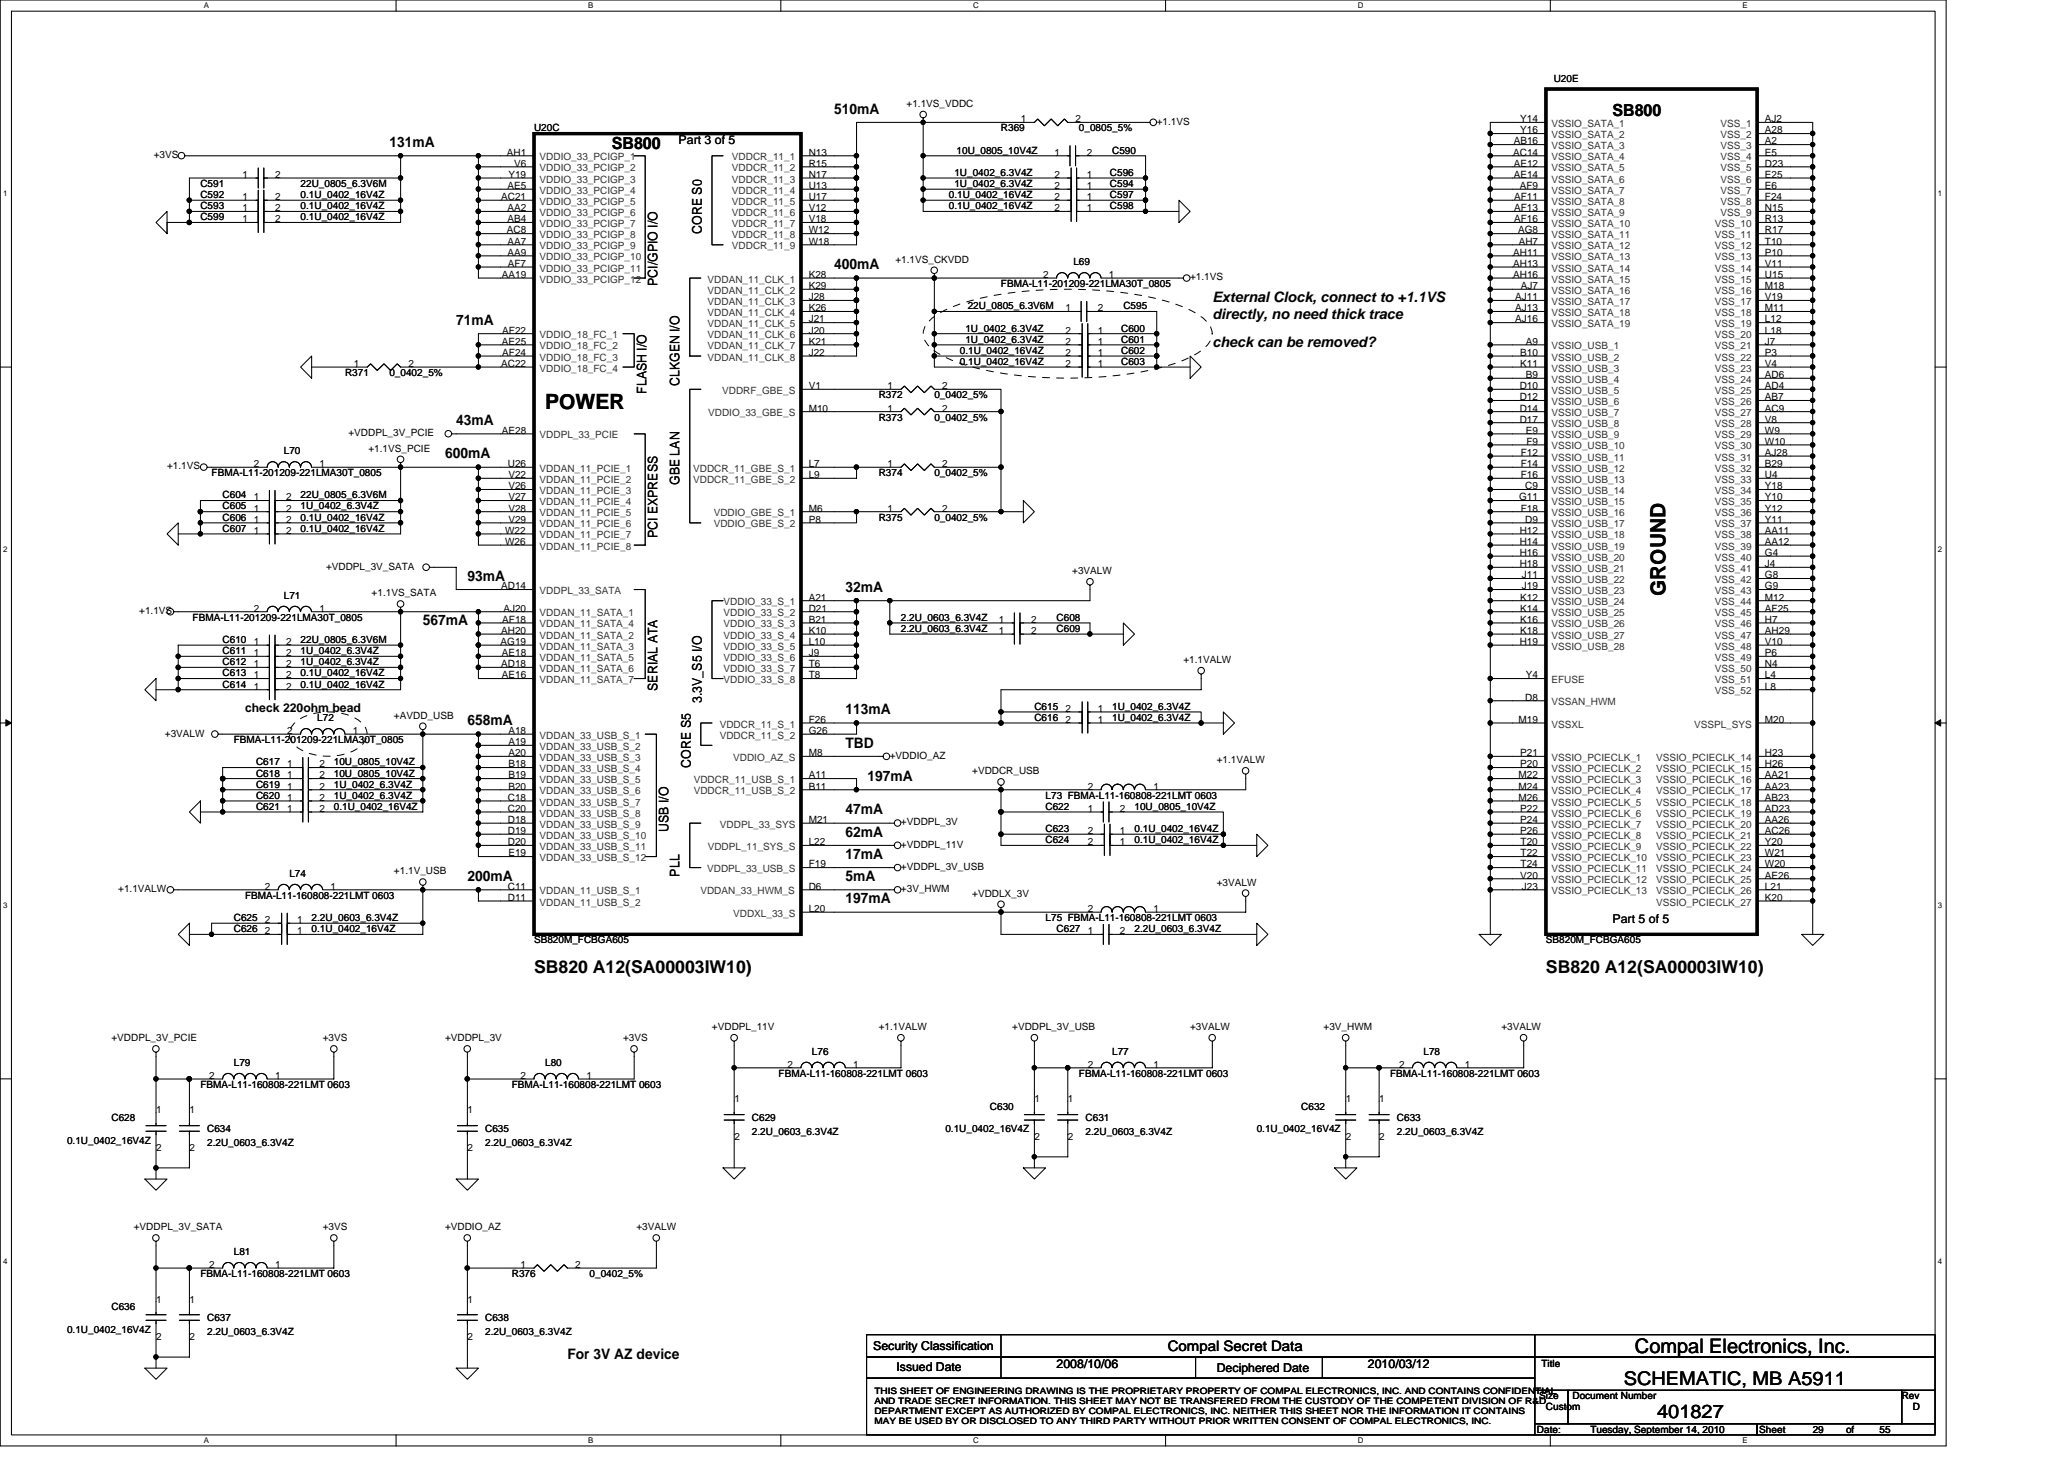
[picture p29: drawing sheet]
<svg xmlns="http://www.w3.org/2000/svg" width="297mm" height="210mm" viewBox="0 0 297 210" stroke-linecap="round" stroke-linejoin="round" font-family="sans-serif">
<defs><g id="words">
<g font-size="3">
<text x="78.5" y="58.8">POWER</text>
<text x="239.7" y="85.8" transform="rotate(-90 239.7 85.8)">GROUND</text>
</g>
<text font-size="2.9" x="235.3" y="194.6">Compal Electronics, Inc.</text>
<g font-size="2.7">
<text x="233.7" y="199.3">SCHEMATIC, MB A5911</text>
<text x="238.5" y="204.1">401827</text>
</g>
<g font-size="2.5">
<text x="76.9" y="140">SB820 A12(SA00003IW10)</text>
<text x="222.5" y="140">SB820 A12(SA00003IW10)</text>
</g>
<g font-size="2.4">
<text x="232.1" y="16.6">SB800</text>
<text x="88" y="21.4">SB800</text>
</g>
<g font-size="2.1">
<text x="120.1" y="16.3">510mA</text>
<text x="56" y="21.1">131mA</text>
<text x="120.1" y="38.7">400mA</text>
<text x="65.7" y="46.7">71mA</text>
<text x="174.5" y="43.5">External Clock, connect to +1.1VS</text>
<text x="174.5" y="46">directly, no need thick trace</text>
<text x="174.5" y="49.9">check can be removed?</text>
<text x="64" y="65.9">600mA</text>
<text x="65.7" y="61.2">43mA</text>
<text x="67.3" y="83.5">93mA</text>
<text x="60.9" y="89.9">567mA</text>
<text x="121.7" y="85.2">32mA</text>
<text x="67.3" y="104.4">658mA</text>
<text x="121.7" y="102.7">113mA</text>
<text x="121.7" y="107.5">TBD</text>
<text x="124.9" y="112.4">197mA</text>
<text x="121.7" y="117.2">47mA</text>
<text x="121.7" y="120.4">62mA</text>
<text x="121.7" y="123.6">17mA</text>
<text x="67.3" y="126.7">200mA</text>
<text x="121.7" y="126.7">5mA</text>
<text x="121.7" y="129.9">197mA</text>
<text x="81.7" y="195.6">For 3V AZ device</text>
<text x="168.1" y="194.4">Compal Secret Data</text>
</g>
<g font-size="1.9">
<text x="101" y="33.6" transform="rotate(-90 101 33.6)">CORE S0</text>
<text x="94.6" y="41.1" transform="rotate(-90 94.6 41.1)">PCI/GPIO I/O</text>
<text x="93" y="56.7" transform="rotate(-90 93 56.7)">FLASH I/O</text>
<text x="97.8" y="55.5" transform="rotate(-90 97.8 55.5)">CLKGEN I/O</text>
<text x="97.8" y="69.8" transform="rotate(-90 97.8 69.8)">GBE LAN</text>
<text x="94.6" y="77.4" transform="rotate(-90 94.6 77.4)">PCI EXPRESS</text>
<text x="94.6" y="99.4" transform="rotate(-90 94.6 99.4)">SERIAL ATA</text>
<text x="101" y="101.1" transform="rotate(-90 101 101.1)">3.3V_S5 I/O</text>
<text x="99.4" y="110.4" transform="rotate(-90 99.4 110.4)">CORE S5</text>
<text x="96.2" y="119.7" transform="rotate(-90 96.2 119.7)">USB I/O</text>
<text x="97.8" y="126.1" transform="rotate(-90 97.8 126.1)">PLL</text>
</g>
<g font-size="1.8">
<text x="97.7" y="20.8">Part 3 of 5</text>
<text x="35.3" y="102.4">check 220ohm bead</text>
<text x="232.1" y="132.8">Part 5 of 5</text>
<text x="125.7" y="194.2">Security Classification</text>
<text x="129" y="197.3">Issued Date</text>
<text x="152.1" y="196.8">2008/10/06</text>
<text x="175.1" y="197.4">Deciphered Date</text>
<text x="196.9" y="196.8">2010/03/12</text>
</g>
<g font-size="1.4">
<text x="223.6" y="11.9">U20E</text>
<text x="130.5" y="15.4">+1.1VS_VDDC</text>
<text x="146.9" y="17.6">1</text>
<text x="154.8" y="17.6">2</text>
<text x="166.5" y="17.9">+1.1VS</text>
<text x="218.8" y="17.6">Y14</text>
<text x="254" y="17.6">AJ2</text>
<text x="22.1" y="22.7">+3VS</text>
<text x="72.9" y="22.4">AH1</text>
<text x="74" y="24">V6</text>
<text x="76.9" y="18.9">U20C</text>
<text x="116.4" y="22.4">N13</text>
<text x="116.4" y="24">R15</text>
<text x="137.7" y="22.1">10U_0805_10V4Z</text>
<text x="144.1" y="18.9">R369</text>
<text x="151.7" y="22.4">1</text>
<text x="155.3" y="18.9">0_0805_5%</text>
<text x="156.4" y="22.4">2</text>
<text x="160.1" y="22.1">C590</text>
<text x="217.8" y="22.4">AC14</text>
<text x="217.8" y="24">AE12</text>
<text x="217.8" y="20.8">AB16</text>
<text x="218.8" y="19.2">Y16</text>
<text x="254" y="22.4">E5</text>
<text x="254" y="19.2">A28</text>
<text x="254" y="20.8">A2</text>
<text x="254" y="24">D23</text>
<text x="28.8" y="26.9">C591</text>
<text x="28.8" y="28.5">C592</text>
<text x="34.9" y="25.6">1</text>
<text x="34.9" y="28.8">1</text>
<text x="39.6" y="25.6">2</text>
<text x="39.6" y="28.8">2</text>
<text x="43.3" y="26.9">22U_0805_6.3V6M</text>
<text x="43.3" y="28.5">0.1U_0402_16V4Z</text>
<text x="72.1" y="28.8">AC21</text>
<text x="73" y="27.2">AE5</text>
<text x="73.2" y="25.6">Y19</text>
<text x="116.4" y="25.6">N17</text>
<text x="116.4" y="27.2">U13</text>
<text x="116.4" y="28.8">U17</text>
<text x="136.5" y="28.5">0.1U_0402_16V4Z</text>
<text x="137.3" y="25.3">1U_0402_6.3V4Z</text>
<text x="137.3" y="26.9">1U_0402_6.3V4Z</text>
<text x="151.7" y="25.6">2</text>
<text x="151.7" y="28.8">2</text>
<text x="151.7" y="27.2">2</text>
<text x="156.4" y="25.6">1</text>
<text x="156.4" y="28.8">1</text>
<text x="156.4" y="27.2">1</text>
<text x="159.7" y="25.3">C596</text>
<text x="159.7" y="28.5">C597</text>
<text x="159.7" y="26.9">C594</text>
<text x="217.8" y="25.6">AE14</text>
<text x="217.9" y="28.8">AF11</text>
<text x="218.7" y="27.2">AF9</text>
<text x="254" y="28.8">F24</text>
<text x="254" y="27.2">E6</text>
<text x="254" y="25.6">E25</text>
<text x="28.8" y="30.1">C593</text>
<text x="28.8" y="31.7">C599</text>
<text x="34.9" y="30.4">1</text>
<text x="34.9" y="32">1</text>
<text x="39.6" y="30.4">2</text>
<text x="39.6" y="32">2</text>
<text x="43.3" y="30.1">0.1U_0402_16V4Z</text>
<text x="43.3" y="31.7">0.1U_0402_16V4Z</text>
<text x="72.9" y="33.6">AC8</text>
<text x="73" y="30.4">AA2</text>
<text x="73" y="32">AB4</text>
<text x="73" y="35.2">AA7</text>
<text x="116.4" y="30.4">V12</text>
<text x="116.4" y="32">V18</text>
<text x="116.4" y="35.2">W18</text>
<text x="116.4" y="33.6">W12</text>
<text x="136.5" y="30.1">0.1U_0402_16V4Z</text>
<text x="151.7" y="30.4">2</text>
<text x="156.4" y="30.4">1</text>
<text x="159.7" y="30.1">C598</text>
<text x="217.9" y="32">AF16</text>
<text x="217.9" y="30.4">AF13</text>
<text x="218.5" y="33.6">AG8</text>
<text x="218.6" y="35.2">AH7</text>
<text x="254" y="32">R13</text>
<text x="254" y="33.6">R17</text>
<text x="254" y="35.2">T10</text>
<text x="254" y="30.4">N15</text>
<text x="72.2" y="40">AA19</text>
<text x="73" y="36.8">AA9</text>
<text x="73.1" y="38.4">AF7</text>
<text x="116.4" y="41.6">K29</text>
<text x="116.4" y="40">K28</text>
<text x="128.9" y="37.8">+1.1VS_CKVDD</text>
<text x="144.1" y="41.3">FBMA-L11-201209-221LMA30T_0805</text>
<text x="150.1" y="40">2</text>
<text x="154.5" y="38.1">L69</text>
<text x="159.6" y="40">1</text>
<text x="171.3" y="40.3">+1.1VS</text>
<text x="217.8" y="40">AH16</text>
<text x="217.8" y="38.4">AH13</text>
<text x="217.8" y="36.8">AH11</text>
<text x="218.9" y="41.6">AJ7</text>
<text x="254" y="36.8">P10</text>
<text x="254" y="38.4">V11</text>
<text x="254" y="40">U15</text>
<text x="254" y="41.6">M18</text>
<text x="72.3" y="48">AF22</text>
<text x="116.4" y="44.8">K26</text>
<text x="116.4" y="43.2">J28</text>
<text x="116.4" y="46.4">J21</text>
<text x="116.4" y="48">J20</text>
<text x="138.9" y="47.7">1U_0402_6.3V4Z</text>
<text x="139.3" y="44.5">22U_0805_6.3V6M</text>
<text x="153.3" y="44.8">1</text>
<text x="153.3" y="48">2</text>
<text x="158" y="44.8">2</text>
<text x="158" y="48">1</text>
<text x="161.4" y="47.7">C600</text>
<text x="161.7" y="44.5">C595</text>
<text x="218.1" y="43.2">AJ11</text>
<text x="218.1" y="46.4">AJ16</text>
<text x="218.1" y="44.8">AJ13</text>
<text x="254" y="43.2">V19</text>
<text x="254" y="44.8">M11</text>
<text x="254" y="46.4">L12</text>
<text x="254" y="48">L18</text>
<text x="50.9" y="52.8">1</text>
<text x="58.8" y="52.8">2</text>
<text x="72.1" y="52.8">AC22</text>
<text x="72.2" y="49.6">AE25</text>
<text x="72.3" y="51.2">AF24</text>
<text x="116.4" y="49.6">K21</text>
<text x="116.4" y="51.2">J22</text>
<text x="138.2" y="50.9">0.1U_0402_16V4Z</text>
<text x="138.2" y="52.5">0.1U_0402_16V4Z</text>
<text x="138.9" y="49.3">1U_0402_6.3V4Z</text>
<text x="153.3" y="49.6">2</text>
<text x="153.3" y="51.2">2</text>
<text x="153.3" y="52.8">2</text>
<text x="158" y="49.6">1</text>
<text x="158" y="51.2">1</text>
<text x="158" y="52.8">1</text>
<text x="161.4" y="49.3">C601</text>
<text x="161.4" y="50.9">C602</text>
<text x="161.4" y="52.5">C603</text>
<text x="218.8" y="52.8">K11</text>
<text x="218.8" y="51.2">B10</text>
<text x="219.6" y="49.6">A9</text>
<text x="254" y="49.6">J7</text>
<text x="254" y="51.2">P3</text>
<text x="254" y="52.8">V4</text>
<text x="49.7" y="54.1">R371</text>
<text x="56" y="54.1">0_0402_5%</text>
<text x="116.4" y="56">V1</text>
<text x="116.4" y="59.2">M10</text>
<text x="126.5" y="57.3">R372</text>
<text x="127.7" y="59.2">1</text>
<text x="127.7" y="56">1</text>
<text x="134.5" y="57.3">0_0402_5%</text>
<text x="135.6" y="59.2">2</text>
<text x="135.6" y="56">2</text>
<text x="218.7" y="56">D10</text>
<text x="218.7" y="57.6">D12</text>
<text x="218.7" y="59.2">D14</text>
<text x="219.6" y="54.4">B9</text>
<text x="254" y="57.6">AB7</text>
<text x="254" y="59.2">AC9</text>
<text x="254" y="54.4">AD6</text>
<text x="254" y="56">AD4</text>
<text x="40.8" y="65.3">L70</text>
<text x="50.1" y="62.7">+VDDPL_3V_PCIE</text>
<text x="53" y="65">+1.1VS_PCIE</text>
<text x="72.2" y="62.4">AE28</text>
<text x="126.5" y="60.5">R373</text>
<text x="134.5" y="60.5">0_0402_5%</text>
<text x="218.7" y="60.8">D17</text>
<text x="218.9" y="65.6">F12</text>
<text x="219.6" y="62.4">E9</text>
<text x="219.7" y="64">F9</text>
<text x="254" y="60.8">V8</text>
<text x="254" y="62.4">W9</text>
<text x="254" y="64">W10</text>
<text x="254" y="65.6">AJ28</text>
<text x="24" y="67.5">+1.1VS</text>
<text x="30.5" y="68.5">FBMA-L11-201209-221LMA30T_0805</text>
<text x="32" y="71.7">C604</text>
<text x="36.5" y="72">1</text>
<text x="36.5" y="67.2">2</text>
<text x="41.2" y="72">2</text>
<text x="43.3" y="71.7">22U_0805_6.3V6M</text>
<text x="46" y="67.2">1</text>
<text x="73.1" y="67.2">U26</text>
<text x="73.2" y="72">V27</text>
<text x="73.2" y="70.4">V26</text>
<text x="73.2" y="68.8">V22</text>
<text x="116.4" y="68.8">L9</text>
<text x="116.4" y="67.2">L7</text>
<text x="126.5" y="68.5">R374</text>
<text x="127.7" y="67.2">1</text>
<text x="134.5" y="68.5">0_0402_5%</text>
<text x="135.6" y="67.2">2</text>
<text x="218.6" y="72">G11</text>
<text x="218.9" y="67.2">F14</text>
<text x="218.9" y="68.8">F16</text>
<text x="219.5" y="70.4">C9</text>
<text x="254" y="67.2">B29</text>
<text x="254" y="68.8">U4</text>
<text x="254" y="70.4">Y18</text>
<text x="254" y="72">Y10</text>
<text x="32" y="76.5">C607</text>
<text x="32" y="74.9">C606</text>
<text x="32" y="73.3">C605</text>
<text x="36.5" y="76.8">1</text>
<text x="36.5" y="75.2">1</text>
<text x="36.5" y="73.6">1</text>
<text x="41.2" y="76.8">2</text>
<text x="41.2" y="75.2">2</text>
<text x="41.2" y="73.6">2</text>
<text x="43.3" y="76.5">0.1U_0402_16V4Z</text>
<text x="43.3" y="74.9">0.1U_0402_16V4Z</text>
<text x="43.3" y="73.3">1U_0402_6.3V4Z</text>
<text x="72.7" y="76.8">W22</text>
<text x="73.2" y="73.6">V28</text>
<text x="73.2" y="75.2">V29</text>
<text x="116.4" y="73.6">M6</text>
<text x="116.4" y="75.2">P8</text>
<text x="126.5" y="74.9">R375</text>
<text x="127.7" y="73.6">1</text>
<text x="134.5" y="74.9">0_0402_5%</text>
<text x="135.6" y="73.6">2</text>
<text x="218.7" y="76.8">H12</text>
<text x="218.9" y="73.6">F18</text>
<text x="219.5" y="75.2">D9</text>
<text x="254" y="73.6">Y12</text>
<text x="254" y="75.2">Y11</text>
<text x="254" y="76.8">AA11</text>
<text x="46.9" y="82">+VDDPL_3V_SATA</text>
<text x="72.7" y="78.4">W26</text>
<text x="154.3" y="82.6">+3VALW</text>
<text x="218.7" y="81.6">H18</text>
<text x="218.7" y="80">H16</text>
<text x="218.7" y="78.4">H14</text>
<text x="219" y="83.2">J11</text>
<text x="254" y="83.2">G8</text>
<text x="254" y="81.6">J4</text>
<text x="254" y="78.4">AA12</text>
<text x="254" y="80">G4</text>
<text x="20" y="88.3">+1.1VS</text>
<text x="27.7" y="89.3">FBMA-L11-201209-221LMA30T_0805</text>
<text x="36.5" y="88">2</text>
<text x="40.8" y="86.1">L71</text>
<text x="46" y="88">1</text>
<text x="53.5" y="85.8">+1.1VS_SATA</text>
<text x="72.1" y="84.8">AD14</text>
<text x="72.3" y="89.6">AF18</text>
<text x="72.4" y="88">AJ20</text>
<text x="116.4" y="86.4">A21</text>
<text x="116.4" y="88">D21</text>
<text x="116.4" y="89.6">B21</text>
<text x="129.7" y="89.3">2.2U_0603_6.3V4Z</text>
<text x="143.7" y="89.6">1</text>
<text x="148.4" y="89.6">2</text>
<text x="152.1" y="89.3">C608</text>
<text x="218.8" y="88">K14</text>
<text x="218.8" y="89.6">K16</text>
<text x="218.8" y="86.4">K12</text>
<text x="219" y="84.8">J19</text>
<text x="254" y="89.6">H7</text>
<text x="254" y="86.4">M12</text>
<text x="254" y="88">AF25</text>
<text x="254" y="84.8">G9</text>
<text x="32" y="95.7">C612</text>
<text x="32" y="92.5">C610</text>
<text x="32" y="94.1">C611</text>
<text x="36.5" y="96">1</text>
<text x="36.5" y="92.8">1</text>
<text x="36.5" y="94.4">1</text>
<text x="41.2" y="96">2</text>
<text x="41.2" y="92.8">2</text>
<text x="41.2" y="94.4">2</text>
<text x="43.3" y="95.7">1U_0402_6.3V4Z</text>
<text x="43.3" y="92.5">22U_0805_6.3V6M</text>
<text x="43.3" y="94.1">1U_0402_6.3V4Z</text>
<text x="72" y="92.8">AG19</text>
<text x="72.1" y="91.2">AH20</text>
<text x="72.1" y="96">AD18</text>
<text x="72.2" y="94.4">AE18</text>
<text x="116.4" y="91.2">K10</text>
<text x="116.4" y="92.8">L10</text>
<text x="116.4" y="94.4">J9</text>
<text x="116.4" y="96">T6</text>
<text x="129.7" y="90.9">2.2U_0603_6.3V4Z</text>
<text x="143.7" y="91.2">1</text>
<text x="148.4" y="91.2">2</text>
<text x="152.1" y="90.9">C609</text>
<text x="170.3" y="95.4">+1.1VALW</text>
<text x="218.7" y="92.8">H19</text>
<text x="218.8" y="91.2">K18</text>
<text x="254" y="96">N4</text>
<text x="254" y="94.4">P6</text>
<text x="254" y="92.8">V10</text>
<text x="254" y="91.2">AH29</text>
<text x="32" y="97.3">C613</text>
<text x="32" y="98.9">C614</text>
<text x="36.5" y="97.6">1</text>
<text x="36.5" y="99.2">1</text>
<text x="41.2" y="97.6">2</text>
<text x="41.2" y="99.2">2</text>
<text x="43.3" y="97.3">0.1U_0402_16V4Z</text>
<text x="43.3" y="98.9">0.1U_0402_16V4Z</text>
<text x="72.2" y="97.6">AE16</text>
<text x="116.4" y="97.6">T8</text>
<text x="219.5" y="100.8">D8</text>
<text x="219.6" y="97.6">Y4</text>
<text x="254" y="97.6">L4</text>
<text x="254" y="99.2">L8</text>
<text x="23.7" y="106">+3VALW</text>
<text x="33.7" y="106.9">FBMA-L11-201209-221LMA30T_0805</text>
<text x="41.3" y="105.6">2</text>
<text x="45.7" y="103.7">L72</text>
<text x="50.8" y="105.6">1</text>
<text x="56.7" y="103.4">+AVDD_USB</text>
<text x="73.2" y="105.6">A18</text>
<text x="73.2" y="107.2">A19</text>
<text x="116.4" y="105.6">G26</text>
<text x="116.4" y="104">F26</text>
<text x="148.9" y="102.1">C615</text>
<text x="148.9" y="103.7">C616</text>
<text x="153.3" y="102.4">2</text>
<text x="153.3" y="104">2</text>
<text x="158" y="102.4">1</text>
<text x="158" y="104">1</text>
<text x="160.1" y="102.1">1U_0402_6.3V4Z</text>
<text x="160.1" y="103.7">1U_0402_6.3V4Z</text>
<text x="218.5" y="104">M19</text>
<text x="254" y="104">M20</text>
<text x="36.8" y="110.1">C617</text>
<text x="36.8" y="113.3">C619</text>
<text x="36.8" y="111.7">C618</text>
<text x="41.3" y="110.4">1</text>
<text x="41.3" y="113.6">1</text>
<text x="41.3" y="112">1</text>
<text x="46" y="110.4">2</text>
<text x="46" y="113.6">2</text>
<text x="46" y="112">2</text>
<text x="48" y="110.1">10U_0805_10V4Z</text>
<text x="48" y="113.3">1U_0402_6.3V4Z</text>
<text x="48" y="111.7">10U_0805_10V4Z</text>
<text x="73.2" y="110.4">B18</text>
<text x="73.2" y="112">B19</text>
<text x="73.2" y="108.8">A20</text>
<text x="73.2" y="113.6">B20</text>
<text x="116.4" y="108.8">M8</text>
<text x="116.4" y="112">A11</text>
<text x="116.4" y="113.6">B11</text>
<text x="128.1" y="109.2">+VDDIO_AZ</text>
<text x="139.9" y="111.4">+VDDCR_USB</text>
<text x="156.5" y="113.6">2</text>
<text x="166" y="113.6">1</text>
<text x="175.1" y="109.8">+1.1VALW</text>
<text x="218.5" y="112">M22</text>
<text x="218.5" y="113.6">M24</text>
<text x="218.8" y="110.4">P20</text>
<text x="218.8" y="108.8">P21</text>
<text x="254" y="108.8">H23</text>
<text x="254" y="113.6">AA23</text>
<text x="254" y="112">AA21</text>
<text x="254" y="110.4">H26</text>
<text x="36.8" y="116.5">C621</text>
<text x="36.8" y="114.9">C620</text>
<text x="41.3" y="116.8">1</text>
<text x="41.3" y="115.2">1</text>
<text x="46" y="116.8">2</text>
<text x="46" y="115.2">2</text>
<text x="48" y="116.5">0.1U_0402_16V4Z</text>
<text x="48" y="114.9">1U_0402_6.3V4Z</text>
<text x="73.1" y="118.4">D18</text>
<text x="73.1" y="116.8">C20</text>
<text x="73.1" y="120">D19</text>
<text x="73.1" y="115.2">C18</text>
<text x="116.4" y="118.4">M21</text>
<text x="129.7" y="118.7">+VDDPL_3V</text>
<text x="150.5" y="116.5">C622</text>
<text x="150.5" y="114.9">L73 FBMA-L11-160808-221LMT 0603</text>
<text x="150.5" y="119.7">C623</text>
<text x="156.5" y="116.8">1</text>
<text x="156.5" y="120">2</text>
<text x="161.2" y="116.8">2</text>
<text x="161.2" y="120">1</text>
<text x="163.3" y="116.5">10U_0805_10V4Z</text>
<text x="163.3" y="119.7">0.1U_0402_16V4Z</text>
<text x="218.5" y="115.2">M26</text>
<text x="218.8" y="116.8">P22</text>
<text x="218.8" y="120">P26</text>
<text x="218.8" y="118.4">P24</text>
<text x="254" y="115.2">AB23</text>
<text x="254" y="120">AC26</text>
<text x="254" y="116.8">AD23</text>
<text x="254" y="118.4">AA26</text>
<text x="56.7" y="125.8">+1.1V_USB</text>
<text x="73.1" y="121.6">D20</text>
<text x="73.2" y="123.2">E19</text>
<text x="116.4" y="121.6">L22</text>
<text x="116.4" y="124.8">F19</text>
<text x="129.7" y="122">+VDDPL_11V</text>
<text x="129.7" y="125.2">+VDDPL_3V_USB</text>
<text x="150.5" y="121.3">C624</text>
<text x="156.5" y="121.6">2</text>
<text x="161.2" y="121.6">1</text>
<text x="163.3" y="121.3">0.1U_0402_16V4Z</text>
<text x="218.8" y="121.6">T20</text>
<text x="218.8" y="123.2">T22</text>
<text x="218.8" y="124.8">T24</text>
<text x="254" y="121.6">Y20</text>
<text x="254" y="123.2">W21</text>
<text x="254" y="124.8">W20</text>
<text x="17" y="128.4">+1.1VALW</text>
<text x="35.3" y="129.3">FBMA-L11-160808-221LMT 0603</text>
<text x="38.1" y="128">2</text>
<text x="41.7" y="126.1">L74</text>
<text x="47.6" y="128">1</text>
<text x="73.1" y="128">C11</text>
<text x="73.1" y="129.6">D11</text>
<text x="116.4" y="131.2">L20</text>
<text x="116.4" y="128">D6</text>
<text x="129.7" y="128.4">+3V_HWM</text>
<text x="139.9" y="129">+VDDLX_3V</text>
<text x="156.5" y="131.2">2</text>
<text x="166" y="131.2">1</text>
<text x="175.1" y="127.4">+3VALW</text>
<text x="218.8" y="126.4">V20</text>
<text x="219" y="128">J23</text>
<text x="254" y="126.4">AE26</text>
<text x="254" y="129.6">K20</text>
<text x="254" y="128">L21</text>
<text x="33.7" y="132.5">C625</text>
<text x="33.7" y="134.1">C626</text>
<text x="38.1" y="132.8">2</text>
<text x="38.1" y="134.4">2</text>
<text x="42.8" y="132.8">1</text>
<text x="42.8" y="134.4">1</text>
<text x="44.8" y="132.5">2.2U_0603_6.3V4Z</text>
<text x="44.8" y="134.1">0.1U_0402_16V4Z</text>
<text x="76.9" y="135.7">SB820M_FCBGA605</text>
<text x="150.5" y="132.5">L75 FBMA-L11-160808-221LMT 0603</text>
<text x="152.1" y="134.1">C627</text>
<text x="156.5" y="134.4">1</text>
<text x="161.2" y="134.4">2</text>
<text x="163.3" y="134.1">2.2U_0603_6.3V4Z</text>
<text x="222.5" y="135.7">SB820M_FCBGA605</text>
<text x="16" y="149.8">+VDDPL_3V_PCIE</text>
<text x="46.5" y="149.8">+3VS</text>
<text x="64" y="149.8">+VDDPL_3V</text>
<text x="89.7" y="149.8">+3VS</text>
<text x="102.5" y="148.2">+VDDPL_11V</text>
<text x="126.5" y="148.2">+1.1VALW</text>
<text x="145.7" y="148.2">+VDDPL_3V_USB</text>
<text x="171.3" y="148.2">+3VALW</text>
<text x="190.5" y="148.2">+3V_HWM</text>
<text x="216.1" y="148.2">+3VALW</text>
<text x="30.1" y="155.2">2</text>
<text x="33.7" y="153.3">L79</text>
<text x="39.6" y="155.2">1</text>
<text x="74.9" y="155.2">2</text>
<text x="78.5" y="153.3">L80</text>
<text x="84.4" y="155.2">1</text>
<text x="112.1" y="154.9">FBMA-L11-160808-221LMT 0603</text>
<text x="113.3" y="153.6">2</text>
<text x="116.9" y="151.7">L76</text>
<text x="122.8" y="153.6">1</text>
<text x="155.3" y="154.9">FBMA-L11-160808-221LMT 0603</text>
<text x="156.5" y="153.6">2</text>
<text x="160.1" y="151.7">L77</text>
<text x="166" y="153.6">1</text>
<text x="200.1" y="154.9">FBMA-L11-160808-221LMT 0603</text>
<text x="201.4" y="153.6">2</text>
<text x="204.9" y="151.7">L78</text>
<text x="210.8" y="153.6">1</text>
<text x="16" y="161.3">C628</text>
<text x="22.5" y="160.2">1</text>
<text x="27.3" y="160.2">1</text>
<text x="28.8" y="156.5">FBMA-L11-160808-221LMT 0603</text>
<text x="67.3" y="160.2">1</text>
<text x="73.7" y="156.5">FBMA-L11-160808-221LMT 0603</text>
<text x="105.7" y="158.6">1</text>
<text x="108.2" y="161.3">C629</text>
<text x="142.5" y="159.7">C630</text>
<text x="148.9" y="158.6">1</text>
<text x="153.7" y="158.6">1</text>
<text x="156.2" y="161.3">C631</text>
<text x="187.3" y="159.7">C632</text>
<text x="193.7" y="158.6">1</text>
<text x="198.5" y="158.6">1</text>
<text x="201" y="161.3">C633</text>
<text x="9.6" y="164.5">0.1U_0402_16V4Z</text>
<text x="22.5" y="165.7">2</text>
<text x="27.3" y="165.7">2</text>
<text x="29.8" y="162.9">C634</text>
<text x="29.8" y="164.8">2.2U_0603_6.3V4Z</text>
<text x="67.3" y="165.7">2</text>
<text x="69.8" y="162.9">C635</text>
<text x="69.8" y="164.8">2.2U_0603_6.3V4Z</text>
<text x="105.7" y="164">2</text>
<text x="108.2" y="163.2">2.2U_0603_6.3V4Z</text>
<text x="136.1" y="162.9">0.1U_0402_16V4Z</text>
<text x="148.9" y="164">2</text>
<text x="153.7" y="164">2</text>
<text x="156.2" y="163.2">2.2U_0603_6.3V4Z</text>
<text x="180.9" y="162.9">0.1U_0402_16V4Z</text>
<text x="193.7" y="164">2</text>
<text x="198.5" y="164">2</text>
<text x="201" y="163.2">2.2U_0603_6.3V4Z</text>
<text x="19.3" y="177">+VDDPL_3V_SATA</text>
<text x="46.5" y="177">+3VS</text>
<text x="64" y="177">+VDDIO_AZ</text>
<text x="91.6" y="177">+3VALW</text>
<text x="28.8" y="183.7">FBMA-L11-160808-221LMT 0603</text>
<text x="30.1" y="182.4">2</text>
<text x="33.7" y="180.5">L81</text>
<text x="39.6" y="182.4">1</text>
<text x="73.7" y="183.7">R376</text>
<text x="74.9" y="182.4">1</text>
<text x="82.8" y="182.4">2</text>
<text x="84.9" y="183.7">0_0402_5%</text>
<text x="9.6" y="191.7">0.1U_0402_16V4Z</text>
<text x="16" y="188.5">C636</text>
<text x="22.5" y="187.4">1</text>
<text x="27.3" y="187.4">1</text>
<text x="29.8" y="190.1">C637</text>
<text x="67.3" y="187.4">1</text>
<text x="69.8" y="190.1">C638</text>
<text x="22.5" y="192.8">2</text>
<text x="27.3" y="192.8">2</text>
<text x="29.8" y="192">2.2U_0603_6.3V4Z</text>
<text x="67.3" y="192.8">2</text>
<text x="69.8" y="192">2.2U_0603_6.3V4Z</text>
<text x="221.8" y="196.7">Title</text>
<text x="221.5" y="201.3">Size</text>
<text x="222.5" y="202.9">Custom</text>
<text x="226.3" y="201.3">Document Number</text>
<text x="273.7" y="201.3">Rev</text>
<text x="275.3" y="202.9">D</text>
<text x="221.2" y="206.1">Date:</text>
<text x="228.9" y="206.1">Tuesday, September 14, 2010</text>
<text x="253.2" y="206.1">Sheet</text>
<text x="260.9" y="206.1">29</text>
<text x="265.7" y="206.1">of</text>
<text x="270.5" y="206.1">55</text>
</g>
<g font-size="1.4" fill="#333">
<text x="77.7" y="23.1">VDDIO_33_PCIGP_1</text>
<text x="105.3" y="23.1">VDDCR_11_1</text>
<text x="223.3" y="19.9">VSSIO_SATA_2</text>
<text x="223.3" y="21.5">VSSIO_SATA_3</text>
<text x="223.3" y="18.3">VSSIO_SATA_1</text>
<text x="223.3" y="23.1">VSSIO_SATA_4</text>
<text x="247.6" y="23.1">VSS_4</text>
<text x="247.6" y="19.9">VSS_2</text>
<text x="247.6" y="18.3">VSS_1</text>
<text x="247.6" y="21.5">VSS_3</text>
<text x="77.7" y="24.7">VDDIO_33_PCIGP_2</text>
<text x="77.7" y="26.3">VDDIO_33_PCIGP_3</text>
<text x="77.7" y="27.9">VDDIO_33_PCIGP_4</text>
<text x="77.7" y="29.5">VDDIO_33_PCIGP_5</text>
<text x="105.3" y="24.7">VDDCR_11_2</text>
<text x="105.3" y="26.3">VDDCR_11_3</text>
<text x="105.3" y="27.9">VDDCR_11_4</text>
<text x="105.3" y="29.5">VDDCR_11_5</text>
<text x="223.3" y="24.7">VSSIO_SATA_5</text>
<text x="223.3" y="26.3">VSSIO_SATA_6</text>
<text x="223.3" y="27.9">VSSIO_SATA_7</text>
<text x="223.3" y="29.5">VSSIO_SATA_8</text>
<text x="247.6" y="29.5">VSS_8</text>
<text x="247.6" y="27.9">VSS_7</text>
<text x="247.6" y="26.3">VSS_6</text>
<text x="247.6" y="24.7">VSS_5</text>
<text x="77.7" y="31.1">VDDIO_33_PCIGP_6</text>
<text x="77.7" y="32.7">VDDIO_33_PCIGP_7</text>
<text x="77.7" y="34.3">VDDIO_33_PCIGP_8</text>
<text x="77.7" y="35.9">VDDIO_33_PCIGP_9</text>
<text x="105.3" y="31.1">VDDCR_11_6</text>
<text x="105.3" y="32.7">VDDCR_11_7</text>
<text x="105.3" y="35.9">VDDCR_11_9</text>
<text x="105.3" y="34.3">VDDCR_11_8</text>
<text x="223.3" y="34.3">VSSIO_SATA_11</text>
<text x="223.3" y="35.9">VSSIO_SATA_12</text>
<text x="223.3" y="32.7">VSSIO_SATA_10</text>
<text x="223.3" y="31.1">VSSIO_SATA_9</text>
<text x="246.8" y="32.7">VSS_10</text>
<text x="246.8" y="34.3">VSS_11</text>
<text x="246.8" y="35.9">VSS_12</text>
<text x="247.6" y="31.1">VSS_9</text>
<text x="77.7" y="39.1">VDDIO_33_PCIGP_11</text>
<text x="77.7" y="40.7">VDDIO_33_PCIGP_12</text>
<text x="77.7" y="37.5">VDDIO_33_PCIGP_10</text>
<text x="101.8" y="40.7">VDDAN_11_CLK_1</text>
<text x="223.3" y="40.7">VSSIO_SATA_15</text>
<text x="223.3" y="39.1">VSSIO_SATA_14</text>
<text x="223.3" y="37.5">VSSIO_SATA_13</text>
<text x="246.8" y="37.5">VSS_13</text>
<text x="246.8" y="39.1">VSS_14</text>
<text x="246.8" y="40.7">VSS_15</text>
<text x="101.8" y="42.3">VDDAN_11_CLK_2</text>
<text x="101.8" y="45.5">VDDAN_11_CLK_4</text>
<text x="101.8" y="43.9">VDDAN_11_CLK_3</text>
<text x="101.8" y="47.1">VDDAN_11_CLK_5</text>
<text x="223.3" y="43.9">VSSIO_SATA_17</text>
<text x="223.3" y="42.3">VSSIO_SATA_16</text>
<text x="223.3" y="47.1">VSSIO_SATA_19</text>
<text x="223.3" y="45.5">VSSIO_SATA_18</text>
<text x="246.8" y="43.9">VSS_17</text>
<text x="246.8" y="42.3">VSS_16</text>
<text x="246.8" y="45.5">VSS_18</text>
<text x="246.8" y="47.1">VSS_19</text>
<text x="77.7" y="50.3">VDDIO_18_FC_2</text>
<text x="77.7" y="53.5">VDDIO_18_FC_4</text>
<text x="77.7" y="48.7">VDDIO_18_FC_1</text>
<text x="77.7" y="51.9">VDDIO_18_FC_3</text>
<text x="101.8" y="50.3">VDDAN_11_CLK_7</text>
<text x="101.8" y="48.7">VDDAN_11_CLK_6</text>
<text x="101.8" y="51.9">VDDAN_11_CLK_8</text>
<text x="223.3" y="53.5">VSSIO_USB_3</text>
<text x="223.3" y="51.9">VSSIO_USB_2</text>
<text x="223.3" y="50.3">VSSIO_USB_1</text>
<text x="246.8" y="50.3">VSS_21</text>
<text x="246.8" y="48.7">VSS_20</text>
<text x="246.8" y="51.9">VSS_22</text>
<text x="246.8" y="53.5">VSS_23</text>
<text x="101.9" y="59.9">VDDIO_33_GBE_S</text>
<text x="103.9" y="56.7">VDDRF_GBE_S</text>
<text x="223.3" y="56.7">VSSIO_USB_5</text>
<text x="223.3" y="55.1">VSSIO_USB_4</text>
<text x="223.3" y="58.3">VSSIO_USB_6</text>
<text x="223.3" y="59.9">VSSIO_USB_7</text>
<text x="246.8" y="58.3">VSS_26</text>
<text x="246.8" y="59.9">VSS_27</text>
<text x="246.8" y="55.1">VSS_24</text>
<text x="246.8" y="56.7">VSS_25</text>
<text x="77.7" y="63.1">VDDPL_33_PCIE</text>
<text x="223.3" y="61.5">VSSIO_USB_8</text>
<text x="223.3" y="64.7">VSSIO_USB_10</text>
<text x="223.3" y="63.1">VSSIO_USB_9</text>
<text x="246.8" y="61.5">VSS_28</text>
<text x="246.8" y="63.1">VSS_29</text>
<text x="246.8" y="64.7">VSS_30</text>
<text x="77.7" y="71.1">VDDAN_11_PCIE_3</text>
<text x="77.7" y="69.5">VDDAN_11_PCIE_2</text>
<text x="77.7" y="67.9">VDDAN_11_PCIE_1</text>
<text x="99.8" y="69.5">VDDCR_11_GBE_S_2</text>
<text x="99.8" y="67.9">VDDCR_11_GBE_S_1</text>
<text x="223.3" y="66.3">VSSIO_USB_11</text>
<text x="223.3" y="67.9">VSSIO_USB_12</text>
<text x="223.3" y="69.5">VSSIO_USB_13</text>
<text x="223.3" y="71.1">VSSIO_USB_14</text>
<text x="246.8" y="67.9">VSS_32</text>
<text x="246.8" y="69.5">VSS_33</text>
<text x="246.8" y="71.1">VSS_34</text>
<text x="246.8" y="66.3">VSS_31</text>
<text x="77.7" y="72.7">VDDAN_11_PCIE_4</text>
<text x="77.7" y="77.5">VDDAN_11_PCIE_7</text>
<text x="77.7" y="74.3">VDDAN_11_PCIE_5</text>
<text x="77.7" y="75.9">VDDAN_11_PCIE_6</text>
<text x="102.7" y="74.3">VDDIO_GBE_S_1</text>
<text x="102.7" y="75.9">VDDIO_GBE_S_2</text>
<text x="223.3" y="74.3">VSSIO_USB_16</text>
<text x="223.3" y="72.7">VSSIO_USB_15</text>
<text x="223.3" y="77.5">VSSIO_USB_18</text>
<text x="223.3" y="75.9">VSSIO_USB_17</text>
<text x="246.8" y="74.3">VSS_36</text>
<text x="246.8" y="75.9">VSS_37</text>
<text x="246.8" y="72.7">VSS_35</text>
<text x="246.8" y="77.5">VSS_38</text>
<text x="77.7" y="79.1">VDDAN_11_PCIE_8</text>
<text x="223.3" y="82.3">VSSIO_USB_21</text>
<text x="223.3" y="80.7">VSSIO_USB_20</text>
<text x="223.3" y="83.9">VSSIO_USB_22</text>
<text x="223.3" y="79.1">VSSIO_USB_19</text>
<text x="246.8" y="83.9">VSS_42</text>
<text x="246.8" y="82.3">VSS_41</text>
<text x="246.8" y="79.1">VSS_39</text>
<text x="246.8" y="80.7">VSS_40</text>
<text x="77.7" y="88.7">VDDAN_11_SATA_1</text>
<text x="77.7" y="85.5">VDDPL_33_SATA</text>
<text x="104.1" y="87.1">VDDIO_33_S_1</text>
<text x="104.1" y="88.7">VDDIO_33_S_2</text>
<text x="223.3" y="88.7">VSSIO_USB_25</text>
<text x="223.3" y="85.5">VSSIO_USB_23</text>
<text x="223.3" y="87.1">VSSIO_USB_24</text>
<text x="246.8" y="87.1">VSS_44</text>
<text x="246.8" y="88.7">VSS_45</text>
<text x="246.8" y="85.5">VSS_43</text>
<text x="77.7" y="90.3">VDDAN_11_SATA_4</text>
<text x="77.7" y="91.9">VDDAN_11_SATA_2</text>
<text x="77.7" y="93.5">VDDAN_11_SATA_3</text>
<text x="77.7" y="95.1">VDDAN_11_SATA_5</text>
<text x="104.1" y="90.3">VDDIO_33_S_3</text>
<text x="104.1" y="91.9">VDDIO_33_S_4</text>
<text x="104.1" y="93.5">VDDIO_33_S_5</text>
<text x="104.1" y="95.1">VDDIO_33_S_6</text>
<text x="223.3" y="90.3">VSSIO_USB_26</text>
<text x="223.3" y="91.9">VSSIO_USB_27</text>
<text x="223.3" y="93.5">VSSIO_USB_28</text>
<text x="246.8" y="90.3">VSS_46</text>
<text x="246.8" y="95.1">VSS_49</text>
<text x="246.8" y="93.5">VSS_48</text>
<text x="246.8" y="91.9">VSS_47</text>
<text x="77.7" y="96.7">VDDAN_11_SATA_6</text>
<text x="77.7" y="98.3">VDDAN_11_SATA_7</text>
<text x="104.1" y="96.7">VDDIO_33_S_7</text>
<text x="104.1" y="98.3">VDDIO_33_S_8</text>
<text x="223.3" y="98.3">EFUSE</text>
<text x="223.3" y="101.5">VSSAN_HWM</text>
<text x="246.8" y="96.7">VSS_50</text>
<text x="246.8" y="98.3">VSS_51</text>
<text x="246.8" y="99.9">VSS_52</text>
<text x="77.7" y="106.3">VDDAN_33_USB_S_1</text>
<text x="77.7" y="107.9">VDDAN_33_USB_S_2</text>
<text x="103.6" y="106.3">VDDCR_11_S_2</text>
<text x="103.6" y="104.7">VDDCR_11_S_1</text>
<text x="223.3" y="104.7">VSSXL</text>
<text x="243.8" y="104.7">VSSPL_SYS</text>
<text x="77.7" y="111.1">VDDAN_33_USB_S_4</text>
<text x="77.7" y="112.7">VDDAN_33_USB_S_5</text>
<text x="77.7" y="109.5">VDDAN_33_USB_S_3</text>
<text x="99.8" y="112.7">VDDCR_11_USB_S_1</text>
<text x="105.5" y="109.5">VDDIO_AZ_S</text>
<text x="223.3" y="112.7">VSSIO_PCIECLK_3</text>
<text x="223.3" y="111.1">VSSIO_PCIECLK_2</text>
<text x="223.3" y="109.5">VSSIO_PCIECLK_1</text>
<text x="238.3" y="109.5">VSSIO_PCIECLK_14</text>
<text x="238.3" y="112.7">VSSIO_PCIECLK_16</text>
<text x="238.3" y="111.1">VSSIO_PCIECLK_15</text>
<text x="77.7" y="119.1">VDDAN_33_USB_S_9</text>
<text x="77.7" y="117.5">VDDAN_33_USB_S_8</text>
<text x="77.7" y="114.3">VDDAN_33_USB_S_6</text>
<text x="77.7" y="115.9">VDDAN_33_USB_S_7</text>
<text x="99.8" y="114.3">VDDCR_11_USB_S_2</text>
<text x="103.6" y="119.1">VDDPL_33_SYS</text>
<text x="223.3" y="117.5">VSSIO_PCIECLK_6</text>
<text x="223.3" y="119.1">VSSIO_PCIECLK_7</text>
<text x="223.3" y="114.3">VSSIO_PCIECLK_4</text>
<text x="223.3" y="115.9">VSSIO_PCIECLK_5</text>
<text x="238.3" y="115.9">VSSIO_PCIECLK_18</text>
<text x="238.3" y="114.3">VSSIO_PCIECLK_17</text>
<text x="238.3" y="117.5">VSSIO_PCIECLK_19</text>
<text x="238.3" y="119.1">VSSIO_PCIECLK_20</text>
<text x="77.7" y="122.3">VDDAN_33_USB_S_11</text>
<text x="77.7" y="120.7">VDDAN_33_USB_S_10</text>
<text x="77.7" y="123.9">VDDAN_33_USB_S_12</text>
<text x="101.8" y="125.5">VDDPL_33_USB_S</text>
<text x="101.9" y="122.3">VDDPL_11_SYS_S</text>
<text x="223.3" y="120.7">VSSIO_PCIECLK_8</text>
<text x="223.3" y="122.3">VSSIO_PCIECLK_9</text>
<text x="223.3" y="123.9">VSSIO_PCIECLK_10</text>
<text x="223.3" y="125.5">VSSIO_PCIECLK_11</text>
<text x="238.3" y="120.7">VSSIO_PCIECLK_21</text>
<text x="238.3" y="122.3">VSSIO_PCIECLK_22</text>
<text x="238.3" y="123.9">VSSIO_PCIECLK_23</text>
<text x="238.3" y="125.5">VSSIO_PCIECLK_24</text>
<text x="77.7" y="128.7">VDDAN_11_USB_S_1</text>
<text x="77.7" y="130.3">VDDAN_11_USB_S_2</text>
<text x="100.8" y="128.7">VDDAN_33_HWM_S</text>
<text x="105.5" y="131.9">VDDXL_33_S</text>
<text x="223.3" y="128.7">VSSIO_PCIECLK_13</text>
<text x="223.3" y="127.1">VSSIO_PCIECLK_12</text>
<text x="238.3" y="127.1">VSSIO_PCIECLK_25</text>
<text x="238.3" y="130.3">VSSIO_PCIECLK_27</text>
<text x="238.3" y="128.7">VSSIO_PCIECLK_26</text>
</g>
<g font-size="1.3">
<text x="125.8" y="200.5">THIS SHEET OF ENGINEERING DRAWING IS THE PROPRIETARY PROPERTY OF COMPAL ELECTRONICS, INC. AND CONTAINS CONFIDENTIAL</text>
<text x="125.8" y="202">AND TRADE SECRET INFORMATION. THIS SHEET MAY NOT BE TRANSFERED FROM THE CUSTODY OF THE COMPETENT DIVISION OF R&amp;D</text>
<text x="125.8" y="203.5">DEPARTMENT EXCEPT AS AUTHORIZED BY COMPAL ELECTRONICS, INC. NEITHER THIS SHEET NOR THE INFORMATION IT CONTAINS</text>
<text x="125.8" y="204.9">MAY BE USED BY OR DISCLOSED TO ANY THIRD PARTY WITHOUT PRIOR WRITTEN CONSENT OF COMPAL ELECTRONICS, INC.</text>
</g>
<g font-size="1.1">
<text x="29.3" y="1.2">A</text>
<text x="84.7" y="1.2">B</text>
<text x="140" y="1.2">C</text>
<text x="195.4" y="1.2">D</text>
<text x="250.8" y="1.2">E</text>
<text x=".4" y="28.2">1</text>
<text x="278.9" y="28.2">1</text>
<text x=".4" y="79.4">2</text>
<text x="278.9" y="79.4">2</text>
<text x=".4" y="130.6">3</text>
<text x="278.9" y="130.6">3</text>
<text x=".4" y="181.8">4</text>
<text x="278.9" y="181.8">4</text>
<text x="29.3" y="207.6">A</text>
<text x="84.7" y="207.6">B</text>
<text x="140" y="207.6">C</text>
<text x="195.4" y="207.6">D</text>
<text x="250.8" y="207.6">E</text>
</g>
</g></defs>
<path d="M0 0h280.1v208h-280.1zM1.6 1.6h276.9v204.8h-276.9z" fill="none" stroke="#000" stroke-width=".15"/>
<g fill="#fff">
<path d="M29.3 .2h.8v1.2h-.8z"/>
<path d="M29.3 206.6h.8v1.3h-.8z"/>
</g>
<path d="M57 0v1.6M57 206.4v1.6" fill="none" stroke="#000" stroke-width=".15"/>
<g fill="#fff">
<path d="M84.7 .2h.7v1.2h-.7z"/>
<path d="M84.7 206.6h.7v1.3h-.7z"/>
</g>
<path d="M112.4 0v1.6M112.4 206.4v1.6" fill="none" stroke="#000" stroke-width=".15"/>
<g fill="#fff">
<path d="M140 .2h.8v1.2h-.8z"/>
<path d="M140 206.6h.8v1.3h-.8z"/>
</g>
<path d="M167.7 0v1.6M167.7 206.4v1.6" fill="none" stroke="#000" stroke-width=".15"/>
<g fill="#fff">
<path d="M195.4 .2h.8v1.2h-.8z"/>
<path d="M195.4 206.6h.8v1.3h-.8z"/>
</g>
<path d="M223.1 0v1.6M223.1 206.4v1.6" fill="none" stroke="#000" stroke-width=".15"/>
<g fill="#fff">
<path d="M250.8 .2h.7v1.2h-.7z"/>
<path d="M250.8 206.6h.7v1.3h-.7z"/>
<path d="M.4 27.2h.7v1.3h-.7z"/>
<path d="M278.9 27.2h.6v1.3h-.6z"/>
<path d="M.4 78.4h.7v1.3h-.7z"/>
<path d="M278.9 78.4h.6v1.3h-.6z"/>
</g>
<path d="M0 52.8h1.6M278.5 52.8h1.6" fill="none" stroke="#000" stroke-width=".15"/>
<g fill="#fff">
<path d="M.4 129.6h.7v1.3h-.7z"/>
<path d="M278.9 129.6h.6v1.3h-.6z"/>
</g>
<path d="M0 104h1.6M278.5 104h1.6" fill="none" stroke="#000" stroke-width=".15"/>
<path d="M.8 103.5l.8 .5-.8 .5zM278.5 104l.8-.5v1z" fill="#000" stroke="#000" stroke-width=".14"/>
<g fill="#fff">
<path d="M.4 180.8h.7v1.3h-.7z"/>
<path d="M278.9 180.8h.6v1.3h-.6z"/>
</g>
<g fill="none" stroke="#000" stroke-width=".15">
<path d="M132.9 17v13.4h21.3M165.5 17.6h-11.8l-.5-.5-1 1-.9-1-1 1-1-1-.4 .5h-25.6v17.6h-8M214.5 19.2h8M222.5 17.6h-8v116.8M252.9 17.6h8v116.8M252.9 19.2h8M24 30.4v3.2l-1.5-1.6zM26.6 22.4h50.3M27.3 30.4v1.6h9.9M27.3 32h-3.3v1.6M27.3 28.8h9.9M27.3 30.4h9.9"/>
<path d="M37.2 25.6h-9.9v4.8M37.2 24.2v2.9M37.2 27.4v6M38 25.6h19.7M38 28.8h19.7M38 30.4h19.7M38 24.2v2.9M38 27.4v6M57.7 22.4v9.6h-19.7M68.9 22.4v17.6h8M68.9 28.8h8M68.9 32h8"/>
<path d="M68.9 33.6h8M68.9 38.4h8M68.9 27.2h8M68.9 30.4h8M76.9 25.6h-8M76.9 35.2h-8M76.9 24h-8M76.9 36.8h-8M91.3 22.4h1.6v17.6h-1.6M104.1 22.4h-1.6v12.8h1.6M115.3 22.4h8M115.3 25.6h8"/>
<path d="M115.3 27.2h8M115.3 28.8h8M115.3 30.4h8M115.3 32h8M115.3 33.6h8M123.3 24h-8M132.9 27.2h21.3M132.9 28.8h21.3M132.9 22.4h21.1M132.9 25.6h21.3M134.5 39.4v13.4h21.2M152.1 40a.79 .79 0 0 1 .8-.8 .79 .79 0 0 1 .7 .8"/>
<path d="M153.7 40a.79 .79 0 0 1 .8-.8 .79 .79 0 0 1 .8 .8M154 21v2.9M154.2 24.2v7.7M154.8 22.4h10.1v8M154.8 21v2.9M154.9 25.6h10M154.9 27.2h10M154.9 28.8h10M154.9 24.2v7.7M155.3 40a.78 .78 0 0 1 .8-.8 .78 .78 0 0 1 .7 .8M156.9 40a.79 .79 0 0 1 .8-.8 .79 .79 0 0 1 .8 .8M169.7 28.8l1.6 1.6-1.6 1.6z"/>
<path d="M169.7 30.4h-14.8M214.5 24h8M214.5 27.2h8M214.5 28.8h8M214.5 32h8M214.5 20.8h8M214.5 30.4h8M214.5 33.6h8M222.5 22.4h-8M222.5 25.6h-8M222.5 35.2h-8M222.5 38.4h-8"/>
<path d="M222.5 36.8h-8M252.9 25.6h8M252.9 35.2h8M252.9 24h8M252.9 33.6h8M252.9 38.4h8M252.9 36.8h8M252.9 20.8h8M260.9 22.4h-8M260.9 27.2h-8M260.9 28.8h-8M260.9 32h-8"/>
<path d="M260.9 30.4h-8M43.3 52.8l1.5-1.6v3.2zM68.9 49.6h8M68.9 51.2h8M76.9 52.8h-19.2l-.5-.5-1 1-.9-1-1 1-1-1-.5 .5h-8M76.9 48h-8v4.8M89.7 48h1.6v4.8h-1.6M100.9 40h-1.6v11.2h1.6M100.9 56h-1.6v19.2h1.6M115.3 56h14.4l.5-.5 .9 1 1-1 .9 1 1-1 .5 .5h9.6v3.2M115.3 40h36.8M115.3 44.8h8"/>
<path d="M115.3 49.6h8M115.3 48h8M115.3 41.6h8M115.3 43.2h8M115.3 46.4h8M123.3 40v11.2h-8M134.5 44.8h21.1M134.5 48h21.2M134.5 51.2h21.2M144.1 59.2h-9.6l-.5-.5-1 1-.9-1-1 1-.9-1-.5 .5h-14.4M144.1 59.2v14.4M155.6 43.4v2.8"/>
<path d="M155.7 49.6h-21.2M155.7 46.6v7.7M156.4 44.8h10.1v8M156.4 43.4v2.8M156.5 49.6h10M156.5 52.8h14.8M156.5 48h10M156.5 51.2h10M156.5 46.6v7.7M158.5 40h11.8M171.3 51.2l1.6 1.6-1.6 1.6zM214.5 40h8"/>
<path d="M214.5 49.6h8M214.5 52.8h8M214.5 51.2h8M214.5 54.4h8M214.5 59.2h8M214.5 57.6h8M222.5 44.8h-8M222.5 41.6h-8M222.5 43.2h-8M222.5 46.4h-8M222.5 56h-8M252.9 40h8"/>
<path d="M252.9 44.8h8M252.9 52.8h8M252.9 41.6h8M252.9 43.2h8M252.9 56h8M260.9 49.6h-8M260.9 48h-8M260.9 51.2h-8M260.9 46.4h-8M260.9 54.4h-8M260.9 59.2h-8M260.9 57.6h-8"/>
<path d="M24 76.8l1.7-1.6v3.2zM25.7 76.8h13.1M28.8 75.2h10M38.8 73.6h-10M38.8 72h-10v4.8M38.8 70.6v7.7M39.6 73.6h18.1M39.6 72h18.1M39.6 75.2h18.1M39.6 70.6v7.7M40 67.2a.78 .78 0 0 0-.8-.8 .78 .78 0 0 0-.7 .8h-8.7M40 67.2a.79 .79 0 0 1 .8-.8 .79 .79 0 0 1 .8 .8"/>
<path d="M41.7 67.2a.8 .8 0 0 1 .8-.8 .8 .8 0 0 1 .8 .8 .78 .78 0 0 1 .7-.8 .78 .78 0 0 1 .8 .8M44.8 67.2h32.1M57.7 66.6v10.2h-18.1M65 62.4h11.9M68.9 72v1.6h8M68.9 75.2v1.6h8M68.9 72h8M68.9 67.2v4.8M68.9 73.6v1.6M68.9 76.8v1.6h8M68.9 75.2h8M76.9 68.8h-8"/>
<path d="M76.9 70.4h-8M91.3 62.4h1.6v16h-1.6M115.3 67.2h14.4l.5-.5 .9 1 1-1 .9 1 1-1 .5 .5h9.6M115.3 73.6h8M123.3 67.2v1.6h-8M147.3 73.6h-12.8l-.5-.5-1 1-.9-1-1 1-.9-1-.5 .5h-6.4v1.6h-8M147.3 72l1.6 1.6-1.6 1.6zM214.5 67.2h8M214.5 78.4h8M214.5 68.8h8M214.5 75.2h8M214.5 76.8h8"/>
<path d="M214.5 62.4h8M214.5 64h8M214.5 60.8h8M222.5 73.6h-8M222.5 70.4h-8M222.5 72h-8M222.5 65.6h-8M252.9 73.6h8M252.9 67.2h8M252.9 78.4h8M252.9 68.8h8M252.9 72h8"/>
<path d="M252.9 76.8h8M252.9 62.4h8M252.9 65.6h8M252.9 64h8M260.9 70.4h-8M260.9 75.2h-8M260.9 60.8h-8M22.5 97.6v3.2l-1.7-1.6zM25.7 94.4v1.6h13.1M25.7 97.6h13.1M25.7 96v3.2M38.8 94.4h-13.1"/>
<path d="M38.8 92.8h-13.1v1.6M38.8 99.2h-16.3M38.8 91.4v9.3M39.6 97.6h18.1M39.6 96h18.1M39.6 94.4h18.1M39.6 92.8h18.1M39.6 91.4v9.3M40 88a.78 .78 0 0 0-.8-.8 .78 .78 0 0 0-.7 .8h-13.5M40 88a.79 .79 0 0 1 .8-.8 .79 .79 0 0 1 .8 .8M41.7 88a.81 .81 0 0 1 .8-.8 .81 .81 0 0 1 .8 .8 .78 .78 0 0 1 .7-.8 .78 .78 0 0 1 .8 .8M44.8 88h24.1v1.6"/>
<path d="M57.7 87.4v11.8h-18.1M61.8 81.6h3.9v3.2h11.2M68.9 91.2h8M68.9 88h8M68.9 96h8M68.9 92.8h8M68.9 89.6v8h8M68.9 94.4h8M76.9 89.6h-8M91.3 84.8h1.6v12.8h-1.6M104.1 86.4h-1.6v11.2h1.6M115.3 88h8"/>
<path d="M115.3 94.4h8M115.3 92.8h8M115.3 91.2h8M115.3 89.6h8M123.3 96v1.6h-8M123.3 86.4v9.6M123.3 96h-8M128.1 86.4v4.8h17.9M128.1 89.6h17.9M146 88.2v4.5M146.8 89.6h10.1v1.6h4.8M146.8 91.2h10.1"/>
<path d="M146.8 88.2v4.5M156.9 84.2v2.2h-41.6M161.7 89.6l1.6 1.6-1.6 1.6zM172.9 97v2.2h-28.8v4.8M214.5 92.8h8M214.5 91.2h8M214.5 89.6h8M214.5 80h8M214.5 84.8h8M214.5 81.6h8M222.5 88h-8M222.5 97.6h-8"/>
<path d="M222.5 86.4h-8M222.5 83.2h-8M252.9 97.6h8M252.9 89.6h8M252.9 99.2h8M252.9 84.8h8M252.9 81.6h8M260.9 88h-8M260.9 96h-8M260.9 94.4h-8M260.9 92.8h-8M260.9 91.2h-8"/>
<path d="M260.9 86.4h-8M260.9 80h-8M260.9 83.2h-8M28.8 116.8h14.8M28.8 115.2v3.2l-1.5-1.6zM32 113.6v1.6h11.6M32 112v1.6h11.6M32 115.2v1.6M43.3 105.6a.78 .78 0 0 1 .7-.8 .78 .78 0 0 1 .8 .8M43.3 105.6h-11.9M43.6 110.4h-11.6v1.6M43.6 112h-11.6"/>
<path d="M43.6 109v9.3M44.4 113.6h16.5M44.4 110.4h16.5M44.4 112h16.5M44.4 109v9.3M44.8 105.6a.8 .8 0 0 1 .9-.8 .8 .8 0 0 1 .8 .8 .79 .79 0 0 1 .8-.8 .79 .79 0 0 1 .7 .8 .79 .79 0 0 1 .8-.8 .79 .79 0 0 1 .8 .8M49.7 105.6h27.2M60.9 105v11.8h-16.5M60.9 115.2h-16.5M68.9 115.2h8M68.9 116.8h8M68.9 108.8h8"/>
<path d="M68.9 110.4h8M68.9 118.4h8M68.9 105.6v17.6h8M76.9 113.6h-8M76.9 107.2h-8M76.9 112h-8M92.9 105.6h1.6v17.6h-1.6M100.9 118.4h-1.6v6.4h1.6M102.5 104h-1.6v3.2h1.6M115.3 112h8v1.6h-8M115.3 108.8h11.8M115.3 118.4h13.4"/>
<path d="M115.3 104h40.4M123.3 104v1.6h-8M144.1 102.4h11.6M144.1 116.8h14.7M144.1 113v8.6h14.8M155.7 101v4.5M156.5 102.4h16.4v1.6M156.5 104h19.6M156.5 101v4.5M158.5 113.6a.78 .78 0 0 1 .8-.8 .78 .78 0 0 1 .7 .8M158.5 113.6h-35.2M158.8 115.4v2.9"/>
<path d="M158.9 118.6v4.5M159.6 116.8h16.5v3.2M159.6 115.4v2.9M159.7 118.6v4.5M160.1 113.6a.8 .8 0 0 1 .8-.8 .8 .8 0 0 1 .8 .8 .8 .8 0 0 1 .8-.8 .8 .8 0 0 1 .8 .8 .78 .78 0 0 1 .8-.8 .78 .78 0 0 1 .7 .8M176.1 102.4l1.6 1.6-1.6 1.6zM179.3 111.4v2.2h-14.4M214.5 116.8h8M214.5 108.8h8M214.5 115.2h8M214.5 118.4h8M222.5 113.6h-8"/>
<path d="M222.5 110.4h-8M222.5 112h-8M222.5 104h-8M222.5 100.8h-8M252.9 113.6h8M252.9 108.8h8M252.9 110.4h8M252.9 112h8M252.9 104h8M260.9 116.8h-8M260.9 115.2h-8M260.9 118.4h-8"/>
<path d="M27.3 132.8v3.2l-1.6-1.6zM27.3 134.4h13.2M40.5 132.8h-10v1.6M40.5 131.4v4.5M41.3 132.8h19.6M41.3 131.4v4.5M41.6 128a.79 .79 0 0 0-.8-.8 .79 .79 0 0 0-.8 .8h-15M41.7 128a.81 .81 0 0 1 .8-.8 .81 .81 0 0 1 .8 .8 .78 .78 0 0 1 .7-.8 .78 .78 0 0 1 .8 .8M44.8 128a.79 .79 0 0 1 .8-.8 .79 .79 0 0 1 .8 .8h30.5M60.9 127.4v7h-19.6M68.9 128v1.6h8M68.9 121.6h8"/>
<path d="M68.9 120h8M115.3 121.6h13.4M115.3 124.8h13.4M115.3 128h13.4M115.3 131.2h43.2M144.1 120h14.8M144.1 130.6v3.8h14.7M158.5 131.2a.78 .78 0 0 1 .8-.8 .78 .78 0 0 1 .7 .8M158.8 133v2.9M159.6 134.4h21.3M159.6 133v2.9M159.7 120h16.4"/>
<path d="M160.1 131.2a.8 .8 0 0 1 .8-.8 .8 .8 0 0 1 .8 .8 .8 .8 0 0 1 .8-.8 .8 .8 0 0 1 .8 .8 .78 .78 0 0 1 .8-.8 .78 .78 0 0 1 .7 .8M176.1 120v1.6M179.3 129v2.2h-14.4M180.9 120l1.6 1.6-1.6 1.6zM180.9 132.8l1.6 1.6-1.6 1.6zM180.9 121.6h-21.2M212.9 134.4h3.2l-1.6 1.6zM214.5 120h8M222.5 121.6h-8M222.5 123.2h-8M222.5 124.8h-8M222.5 128h-8"/>
<path d="M222.5 126.4h-8M252.9 120h8M252.9 128h8M252.9 126.4h8M252.9 129.6h8M259.3 134.4h3.2l-1.6 1.6zM260.9 121.6h-8M260.9 123.2h-8M260.9 124.8h-8M0 155.2h1.6M22.5 151.4v10.5M22.5 155.2h9.5"/>
<path d="M27.3 155.2v6.7M32 155.2a.79 .79 0 0 1 .8-.8 .79 .79 0 0 1 .8 .8 .8 .8 0 0 1 .8-.8 .8 .8 0 0 1 .8 .8M35.3 155.2a.79 .79 0 0 1 .8-.8 .79 .79 0 0 1 .7 .8 .79 .79 0 0 1 .8-.8 .79 .79 0 0 1 .8 .8M48 151.4v3.8h-9.5M67.3 151.4v10.5M76.9 155.2a.79 .79 0 0 1 .7-.8 .79 .79 0 0 1 .8 .8M76.9 155.2h-9.6M78.5 155.2a.78 .78 0 0 1 .7-.8 .78 .78 0 0 1 .8 .8M80 155.2a.79 .79 0 0 1 .8-.8 .79 .79 0 0 1 .8 .8M81.7 155.2a.79 .79 0 0 1 .8-.8 .79 .79 0 0 1 .7 .8M91.3 151.4v3.8h-8M105.7 149.8v10.6"/>
<path d="M105.7 153.6h9.6M115.3 153.6a.78 .78 0 0 1 .8-.8 .78 .78 0 0 1 .7 .8M116.9 153.6a.79 .79 0 0 1 .8-.8 .79 .79 0 0 1 .7 .8M118.5 153.6a.78 .78 0 0 1 .7-.8 .78 .78 0 0 1 .8 .8M120.1 153.6a.79 .79 0 0 1 .7-.8 .79 .79 0 0 1 .8 .8M129.7 149.8v3.8h-8M148.9 153.6h9.6M148.9 149.8v10.6M153.7 153.6v6.8M158.5 153.6a.78 .78 0 0 1 .8-.8 .78 .78 0 0 1 .7 .8M160.1 153.6a.8 .8 0 0 1 .8-.8 .8 .8 0 0 1 .8 .8 .8 .8 0 0 1 .8-.8 .8 .8 0 0 1 .8 .8 .78 .78 0 0 1 .8-.8 .78 .78 0 0 1 .7 .8M174.5 149.8v3.8h-9.6"/>
<path d="M193.7 153.6h9.6M193.7 149.8v10.6M198.5 153.6v6.8M203.3 153.6a.78 .78 0 0 1 .8-.8 .78 .78 0 0 1 .7 .8 .8 .8 0 0 1 .9-.8 .8 .8 0 0 1 .8 .8M206.5 153.6a.78 .78 0 0 1 .8-.8 .78 .78 0 0 1 .7 .8M208.1 153.6a.79 .79 0 0 1 .8-.8 .79 .79 0 0 1 .8 .8M219.3 149.8v3.8h-9.6M278.5 155.2h1.6M20.8 169.6h3.2l-1.5 1.6zM21 162.8h2.9M21 161.9h2.9M22.5 162.8v5.2h4.8v-5.2"/>
<path d="M22.5 168v1.6M22.5 178.6v10.5M25.8 162.8h2.9M25.8 161.9h2.9M48 178.6v3.8h-9.5M65.7 169.6h3.2l-1.6 1.6zM65.8 162.8h2.9M65.8 161.9h2.9M67.3 178.6v10.5M67.3 162.8v6.8M94.5 178.6v3.8h-12.8l-.5-.5-1 1-.9-1-1 1-1-1-.4 .5h-9.6M104.1 168h3.2l-1.6 1.6z"/>
<path d="M104.2 161.1h2.9M104.2 160.4h2.9M105.7 161.1v6.9M147.3 168h3.2l-1.6 1.6zM147.4 161.1h2.9M147.4 160.4h2.9M148.9 161.1v5.3h4.8v-5.3M148.9 166.4v1.6M152.2 161.1h2.9M152.2 160.4h2.9M192.1 168h3.2l-1.6 1.6zM192.2 161.1h2.9"/>
<path d="M192.2 160.4h2.9M193.7 161.1v5.3h4.8v-5.3M193.7 166.4v1.6M197 161.1h2.9M197 160.4h2.9M20.8 196.8h3.2l-1.5 1.6zM21 189.9h2.9M21 189.1h2.9M22.5 189.9v5.3h4.8v-5.3M22.5 195.2v1.6M22.5 182.4h9.5M25.8 189.9h2.9"/>
<path d="M25.8 189.1h2.9M27.3 182.4v6.7M32 182.4a.79 .79 0 0 1 .8-.8 .79 .79 0 0 1 .8 .8 .8 .8 0 0 1 .8-.8 .8 .8 0 0 1 .8 .8M35.3 182.4a.79 .79 0 0 1 .8-.8 .79 .79 0 0 1 .7 .8 .79 .79 0 0 1 .8-.8 .79 .79 0 0 1 .8 .8M65.7 196.8h3.2l-1.6 1.6zM65.8 189.9h2.9M65.8 189.1h2.9M67.3 189.9v6.9M124.7 192h96.2v3.2h-96.2zM124.7 195.2h96.2v3.1h-96.2zM124.7 198.3h96.2v8.1h-96.2zM144.1 192v6.3"/>
<path d="M172.1 195.2v3.1M190.3 195.2v3.1M220.9 192h57.6v3.2h-57.6zM220.9 195.2h57.6v4.8h-57.6zM220.9 204.8h32v1.6h-32zM220.9 200h4.8v4.8h-4.8zM225.7 200h48v4.8h-48zM252.9 204.8h25.6v1.6h-25.6zM273.7 200h4.8v4.8h-4.8z"/>
<circle cx="132.9" cy="16.5" r=".47"/>
<circle cx="166" cy="17.6" r=".48"/>
<circle cx="26.1" cy="22.4" r=".47"/>
<circle cx="134.4" cy="38.9" r=".47"/>
<circle cx="170.8" cy="40" r=".47"/>
<circle cx="29.3" cy="67.2" r=".47"/>
<circle cx="57.6" cy="66.1" r=".47"/>
<circle cx="64.5" cy="62.4" r=".47"/>
<circle cx="24.5" cy="88" r=".47"/>
<circle cx="57.6" cy="86.9" r=".47"/>
<circle cx="61.3" cy="81.6" r=".48"/>
<circle cx="156.9" cy="83.7" r=".47"/>
<circle cx="172.9" cy="96.5" r=".47"/>
<circle cx="30.9" cy="105.6" r=".47"/>
<circle cx="60.8" cy="104.5" r=".47"/>
<circle cx="127.6" cy="108.8" r=".47"/>
<circle cx="129.2" cy="118.4" r=".47"/>
<circle cx="144.1" cy="112.5" r=".47"/>
<circle cx="179.3" cy="110.9" r=".47"/>
<circle cx="24.5" cy="128" r=".47"/>
<circle cx="60.8" cy="126.9" r=".47"/>
<circle cx="129.2" cy="121.6" r=".47"/>
<circle cx="129.2" cy="124.8" r=".47"/>
<circle cx="129.2" cy="128" r=".47"/>
<circle cx="144.1" cy="130.1" r=".47"/>
<circle cx="179.3" cy="128.5" r=".47"/>
<circle cx="22.4" cy="150.9" r=".47"/>
<circle cx="48" cy="150.9" r=".47"/>
<circle cx="67.2" cy="150.9" r=".47"/>
<circle cx="91.2" cy="150.9" r=".47"/>
<circle cx="105.7" cy="149.3" r=".48"/>
<circle cx="129.7" cy="149.3" r=".48"/>
<circle cx="148.9" cy="149.3" r=".47"/>
<circle cx="174.4" cy="149.3" r=".47"/>
<circle cx="193.7" cy="149.3" r=".48"/>
<circle cx="219.3" cy="149.3" r=".47"/>
<circle cx="22.4" cy="178.1" r=".47"/>
<circle cx="48" cy="178.1" r=".47"/>
<circle cx="67.2" cy="178.1" r=".47"/>
<circle cx="94.4" cy="178.1" r=".47"/>
</g>
<g fill="#000" stroke="#000" stroke-width=".15">
<circle cx="132.8" cy="17.6" r=".31"/>
<circle cx="214.5" cy="19.2" r=".32"/>
<circle cx="260.9" cy="19.2" r=".32"/>
<circle cx="27.2" cy="32" r=".32"/>
<circle cx="27.2" cy="30.4" r=".31"/>
<circle cx="27.2" cy="28.8" r=".31"/>
<circle cx="57.6" cy="30.4" r=".31"/>
<circle cx="57.6" cy="28.8" r=".31"/>
<circle cx="57.6" cy="25.6" r=".31"/>
<circle cx="57.6" cy="22.4" r=".31"/>
<circle cx="68.8" cy="32" r=".32"/>
<circle cx="68.8" cy="35.2" r=".32"/>
<circle cx="68.8" cy="24" r=".32"/>
<circle cx="68.8" cy="27.2" r=".32"/>
<circle cx="68.8" cy="30.4" r=".31"/>
<circle cx="68.8" cy="38.4" r=".31"/>
<circle cx="68.8" cy="33.6" r=".31"/>
<circle cx="68.8" cy="28.8" r=".31"/>
<circle cx="68.8" cy="25.6" r=".31"/>
<circle cx="68.8" cy="22.4" r=".31"/>
<circle cx="68.8" cy="36.8" r=".31"/>
<circle cx="123.2" cy="32" r=".32"/>
<circle cx="123.2" cy="24" r=".32"/>
<circle cx="123.2" cy="27.2" r=".32"/>
<circle cx="123.3" cy="30.4" r=".31"/>
<circle cx="123.3" cy="25.6" r=".31"/>
<circle cx="123.3" cy="22.4" r=".31"/>
<circle cx="123.3" cy="28.8" r=".31"/>
<circle cx="123.3" cy="33.6" r=".31"/>
<circle cx="132.8" cy="27.2" r=".32"/>
<circle cx="132.8" cy="28.8" r=".31"/>
<circle cx="132.8" cy="22.4" r=".31"/>
<circle cx="132.8" cy="25.6" r=".31"/>
<circle cx="164.8" cy="27.2" r=".32"/>
<circle cx="164.9" cy="30.4" r=".31"/>
<circle cx="164.9" cy="28.8" r=".31"/>
<circle cx="164.9" cy="25.6" r=".31"/>
<circle cx="214.5" cy="27.2" r=".32"/>
<circle cx="214.5" cy="35.2" r=".32"/>
<circle cx="214.5" cy="24" r=".32"/>
<circle cx="214.5" cy="32" r=".32"/>
<circle cx="214.5" cy="30.4" r=".31"/>
<circle cx="214.5" cy="36.8" r=".31"/>
<circle cx="214.5" cy="20.8" r=".31"/>
<circle cx="214.5" cy="33.6" r=".31"/>
<circle cx="214.5" cy="28.8" r=".31"/>
<circle cx="214.5" cy="22.4" r=".31"/>
<circle cx="214.5" cy="25.6" r=".31"/>
<circle cx="214.5" cy="38.4" r=".31"/>
<circle cx="260.9" cy="35.2" r=".32"/>
<circle cx="260.9" cy="24" r=".32"/>
<circle cx="260.9" cy="27.2" r=".32"/>
<circle cx="260.9" cy="32" r=".32"/>
<circle cx="260.9" cy="30.4" r=".31"/>
<circle cx="260.9" cy="28.8" r=".31"/>
<circle cx="260.9" cy="33.6" r=".31"/>
<circle cx="260.9" cy="38.4" r=".31"/>
<circle cx="260.9" cy="25.6" r=".31"/>
<circle cx="260.9" cy="20.8" r=".31"/>
<circle cx="260.9" cy="22.4" r=".31"/>
<circle cx="260.9" cy="36.8" r=".31"/>
<circle cx="68.8" cy="51.2" r=".32"/>
<circle cx="68.8" cy="52.8" r=".31"/>
<circle cx="68.8" cy="49.6" r=".31"/>
<circle cx="123.2" cy="43.2" r=".32"/>
<circle cx="123.2" cy="40" r=".32"/>
<circle cx="123.2" cy="48" r=".32"/>
<circle cx="123.3" cy="44.8" r=".31"/>
<circle cx="123.3" cy="49.6" r=".31"/>
<circle cx="123.3" cy="46.4" r=".31"/>
<circle cx="123.3" cy="41.6" r=".31"/>
<circle cx="134.4" cy="48" r=".32"/>
<circle cx="134.4" cy="51.2" r=".32"/>
<circle cx="134.4" cy="40" r=".32"/>
<circle cx="134.5" cy="49.6" r=".31"/>
<circle cx="134.5" cy="44.8" r=".31"/>
<circle cx="144.1" cy="59.2" r=".32"/>
<circle cx="166.5" cy="48" r=".32"/>
<circle cx="166.5" cy="51.2" r=".32"/>
<circle cx="166.5" cy="49.6" r=".31"/>
<circle cx="166.5" cy="52.8" r=".31"/>
<circle cx="214.5" cy="40" r=".32"/>
<circle cx="214.5" cy="43.2" r=".32"/>
<circle cx="214.5" cy="51.2" r=".32"/>
<circle cx="214.5" cy="56" r=".32"/>
<circle cx="214.5" cy="59.2" r=".32"/>
<circle cx="214.5" cy="49.6" r=".31"/>
<circle cx="214.5" cy="52.8" r=".31"/>
<circle cx="214.5" cy="54.4" r=".31"/>
<circle cx="214.5" cy="41.6" r=".31"/>
<circle cx="214.5" cy="46.4" r=".31"/>
<circle cx="214.5" cy="57.6" r=".31"/>
<circle cx="214.5" cy="44.8" r=".31"/>
<circle cx="260.9" cy="56" r=".32"/>
<circle cx="260.9" cy="43.2" r=".32"/>
<circle cx="260.9" cy="48" r=".32"/>
<circle cx="260.9" cy="59.2" r=".32"/>
<circle cx="260.9" cy="40" r=".32"/>
<circle cx="260.9" cy="51.2" r=".32"/>
<circle cx="260.9" cy="54.4" r=".31"/>
<circle cx="260.9" cy="46.4" r=".31"/>
<circle cx="260.9" cy="49.6" r=".31"/>
<circle cx="260.9" cy="41.6" r=".31"/>
<circle cx="260.9" cy="57.6" r=".31"/>
<circle cx="260.9" cy="52.8" r=".31"/>
<circle cx="260.9" cy="44.8" r=".31"/>
<circle cx="28.8" cy="75.2" r=".32"/>
<circle cx="28.8" cy="76.8" r=".31"/>
<circle cx="28.8" cy="73.6" r=".31"/>
<circle cx="57.6" cy="72" r=".32"/>
<circle cx="57.6" cy="75.2" r=".32"/>
<circle cx="57.6" cy="67.2" r=".32"/>
<circle cx="57.6" cy="73.6" r=".31"/>
<circle cx="68.8" cy="72" r=".32"/>
<circle cx="68.8" cy="75.2" r=".32"/>
<circle cx="68.8" cy="67.2" r=".32"/>
<circle cx="68.8" cy="76.8" r=".31"/>
<circle cx="68.8" cy="68.8" r=".31"/>
<circle cx="68.8" cy="70.4" r=".31"/>
<circle cx="68.8" cy="73.6" r=".31"/>
<circle cx="123.2" cy="67.2" r=".32"/>
<circle cx="123.3" cy="73.6" r=".31"/>
<circle cx="144.1" cy="67.2" r=".32"/>
<circle cx="144.1" cy="73.6" r=".31"/>
<circle cx="214.5" cy="75.2" r=".32"/>
<circle cx="214.5" cy="67.2" r=".32"/>
<circle cx="214.5" cy="72" r=".32"/>
<circle cx="214.5" cy="64" r=".32"/>
<circle cx="214.5" cy="68.8" r=".31"/>
<circle cx="214.5" cy="62.4" r=".31"/>
<circle cx="214.5" cy="78.4" r=".31"/>
<circle cx="214.5" cy="60.8" r=".31"/>
<circle cx="214.5" cy="65.6" r=".31"/>
<circle cx="214.5" cy="70.4" r=".31"/>
<circle cx="214.5" cy="73.6" r=".31"/>
<circle cx="214.5" cy="76.8" r=".31"/>
<circle cx="260.9" cy="72" r=".32"/>
<circle cx="260.9" cy="64" r=".32"/>
<circle cx="260.9" cy="67.2" r=".32"/>
<circle cx="260.9" cy="75.2" r=".32"/>
<circle cx="260.9" cy="65.6" r=".31"/>
<circle cx="260.9" cy="62.4" r=".31"/>
<circle cx="260.9" cy="76.8" r=".31"/>
<circle cx="260.9" cy="60.8" r=".31"/>
<circle cx="260.9" cy="68.8" r=".31"/>
<circle cx="260.9" cy="70.4" r=".31"/>
<circle cx="260.9" cy="73.6" r=".31"/>
<circle cx="260.9" cy="78.4" r=".31"/>
<circle cx="25.6" cy="96" r=".32"/>
<circle cx="25.6" cy="99.2" r=".32"/>
<circle cx="25.6" cy="94.4" r=".31"/>
<circle cx="25.6" cy="97.6" r=".31"/>
<circle cx="57.6" cy="88" r=".32"/>
<circle cx="57.6" cy="96" r=".32"/>
<circle cx="57.6" cy="94.4" r=".31"/>
<circle cx="57.6" cy="97.6" r=".31"/>
<circle cx="57.6" cy="92.8" r=".31"/>
<circle cx="68.8" cy="91.2" r=".32"/>
<circle cx="68.8" cy="88" r=".32"/>
<circle cx="68.8" cy="96" r=".32"/>
<circle cx="68.8" cy="94.4" r=".31"/>
<circle cx="68.8" cy="89.6" r=".31"/>
<circle cx="68.8" cy="92.8" r=".31"/>
<circle cx="123.2" cy="91.2" r=".32"/>
<circle cx="123.2" cy="88" r=".32"/>
<circle cx="123.2" cy="96" r=".32"/>
<circle cx="123.3" cy="89.6" r=".31"/>
<circle cx="123.3" cy="86.4" r=".31"/>
<circle cx="123.3" cy="94.4" r=".31"/>
<circle cx="123.3" cy="92.8" r=".31"/>
<circle cx="128.1" cy="89.6" r=".31"/>
<circle cx="128.1" cy="86.4" r=".31"/>
<circle cx="156.8" cy="91.2" r=".32"/>
<circle cx="214.5" cy="88" r=".32"/>
<circle cx="214.5" cy="83.2" r=".32"/>
<circle cx="214.5" cy="91.2" r=".32"/>
<circle cx="214.5" cy="80" r=".32"/>
<circle cx="214.5" cy="92.8" r=".31"/>
<circle cx="214.5" cy="97.6" r=".31"/>
<circle cx="214.5" cy="86.4" r=".31"/>
<circle cx="214.5" cy="81.6" r=".31"/>
<circle cx="214.5" cy="89.6" r=".31"/>
<circle cx="214.5" cy="84.8" r=".31"/>
<circle cx="260.9" cy="99.2" r=".32"/>
<circle cx="260.9" cy="88" r=".32"/>
<circle cx="260.9" cy="91.2" r=".32"/>
<circle cx="260.9" cy="80" r=".32"/>
<circle cx="260.9" cy="96" r=".32"/>
<circle cx="260.9" cy="83.2" r=".32"/>
<circle cx="260.9" cy="94.4" r=".31"/>
<circle cx="260.9" cy="84.8" r=".31"/>
<circle cx="260.9" cy="86.4" r=".31"/>
<circle cx="260.9" cy="89.6" r=".31"/>
<circle cx="260.9" cy="92.8" r=".31"/>
<circle cx="260.9" cy="81.6" r=".31"/>
<circle cx="260.9" cy="97.6" r=".31"/>
<circle cx="32" cy="112" r=".32"/>
<circle cx="32" cy="115.2" r=".32"/>
<circle cx="32" cy="113.6" r=".31"/>
<circle cx="32" cy="116.8" r=".31"/>
<circle cx="60.8" cy="115.2" r=".32"/>
<circle cx="60.8" cy="112" r=".32"/>
<circle cx="60.8" cy="110.4" r=".31"/>
<circle cx="60.8" cy="105.6" r=".31"/>
<circle cx="60.8" cy="113.6" r=".31"/>
<circle cx="68.8" cy="112" r=".32"/>
<circle cx="68.8" cy="107.2" r=".32"/>
<circle cx="68.8" cy="115.2" r=".32"/>
<circle cx="68.8" cy="113.6" r=".31"/>
<circle cx="68.8" cy="110.4" r=".31"/>
<circle cx="68.8" cy="118.4" r=".31"/>
<circle cx="68.8" cy="105.6" r=".31"/>
<circle cx="68.8" cy="108.8" r=".31"/>
<circle cx="68.8" cy="116.8" r=".31"/>
<circle cx="123.2" cy="104" r=".32"/>
<circle cx="123.3" cy="113.6" r=".31"/>
<circle cx="144.1" cy="104" r=".32"/>
<circle cx="144.1" cy="102.4" r=".31"/>
<circle cx="144.1" cy="116.8" r=".31"/>
<circle cx="144.1" cy="113.6" r=".31"/>
<circle cx="172.8" cy="104" r=".32"/>
<circle cx="214.5" cy="112" r=".32"/>
<circle cx="214.5" cy="104" r=".32"/>
<circle cx="214.5" cy="115.2" r=".32"/>
<circle cx="214.5" cy="118.4" r=".31"/>
<circle cx="214.5" cy="110.4" r=".31"/>
<circle cx="214.5" cy="108.8" r=".31"/>
<circle cx="214.5" cy="116.8" r=".31"/>
<circle cx="214.5" cy="100.8" r=".31"/>
<circle cx="214.5" cy="113.6" r=".31"/>
<circle cx="260.9" cy="115.2" r=".32"/>
<circle cx="260.9" cy="104" r=".32"/>
<circle cx="260.9" cy="112" r=".32"/>
<circle cx="260.9" cy="108.8" r=".31"/>
<circle cx="260.9" cy="116.8" r=".31"/>
<circle cx="260.9" cy="118.4" r=".31"/>
<circle cx="260.9" cy="110.4" r=".31"/>
<circle cx="260.9" cy="113.6" r=".31"/>
<circle cx="30.4" cy="134.4" r=".31"/>
<circle cx="60.8" cy="128" r=".32"/>
<circle cx="60.8" cy="132.8" r=".31"/>
<circle cx="68.8" cy="128" r=".32"/>
<circle cx="68.8" cy="120" r=".32"/>
<circle cx="68.8" cy="121.6" r=".31"/>
<circle cx="144.1" cy="131.2" r=".32"/>
<circle cx="144.1" cy="120" r=".32"/>
<circle cx="176.1" cy="120" r=".32"/>
<circle cx="176.1" cy="121.6" r=".31"/>
<circle cx="214.5" cy="120" r=".32"/>
<circle cx="214.5" cy="123.2" r=".32"/>
<circle cx="214.5" cy="128" r=".32"/>
<circle cx="214.5" cy="124.8" r=".31"/>
<circle cx="214.5" cy="126.4" r=".31"/>
<circle cx="214.5" cy="121.6" r=".31"/>
<circle cx="260.9" cy="123.2" r=".32"/>
<circle cx="260.9" cy="120" r=".32"/>
<circle cx="260.9" cy="128" r=".32"/>
<circle cx="260.9" cy="129.6" r=".31"/>
<circle cx="260.9" cy="124.8" r=".31"/>
<circle cx="260.9" cy="121.6" r=".31"/>
<circle cx="260.9" cy="126.4" r=".31"/>
<circle cx="22.4" cy="155.2" r=".32"/>
<circle cx="27.2" cy="155.2" r=".32"/>
<circle cx="67.2" cy="155.2" r=".32"/>
<circle cx="105.6" cy="153.6" r=".31"/>
<circle cx="148.8" cy="153.6" r=".31"/>
<circle cx="153.7" cy="153.6" r=".31"/>
<circle cx="193.7" cy="153.6" r=".31"/>
<circle cx="198.5" cy="153.6" r=".31"/>
<circle cx="22.4" cy="168" r=".32"/>
<circle cx="148.8" cy="166.4" r=".31"/>
<circle cx="193.7" cy="166.4" r=".31"/>
<circle cx="22.4" cy="195.2" r=".32"/>
<circle cx="22.4" cy="182.4" r=".31"/>
<circle cx="27.2" cy="182.4" r=".31"/>
<circle cx="67.2" cy="182.4" r=".31"/>
</g>
<path d="M133.9 46a17.1 17.1 0 0 1 7.5-3.2 60.8 60.8 0 0 1 26.2 .5 15.5 15.5 0 0 1 5.8 2.7 2.45 2.45 0 0 1 0 4 17.2 17.2 0 0 1-7.5 3.2 60.5 60.5 0 0 1-26.2-.5 15.5 15.5 0 0 1-5.8-2.7 2.45 2.45 0 0 1 0-4zM42.4 104a8.1 8.1 0 0 1 7.7-1.1 4.1 4.1 0 0 1 2.6 2.1 2.27 2.27 0 0 1-1.2 2.7 8.6 8.6 0 0 1-8.5 0 2.21 2.21 0 0 1-.6-3.7z" fill="none" stroke="#000" stroke-width=".14" stroke-dasharray="1 1 1 1 1 1 1 1"/>
<path d="M76.9 19.2h38.4v115.2h-38.4zM222.5 12.8h30.4v121.6h-30.4z" fill="none" stroke="#000" stroke-width=".47"/>
<use href="#words"/>
</svg>
